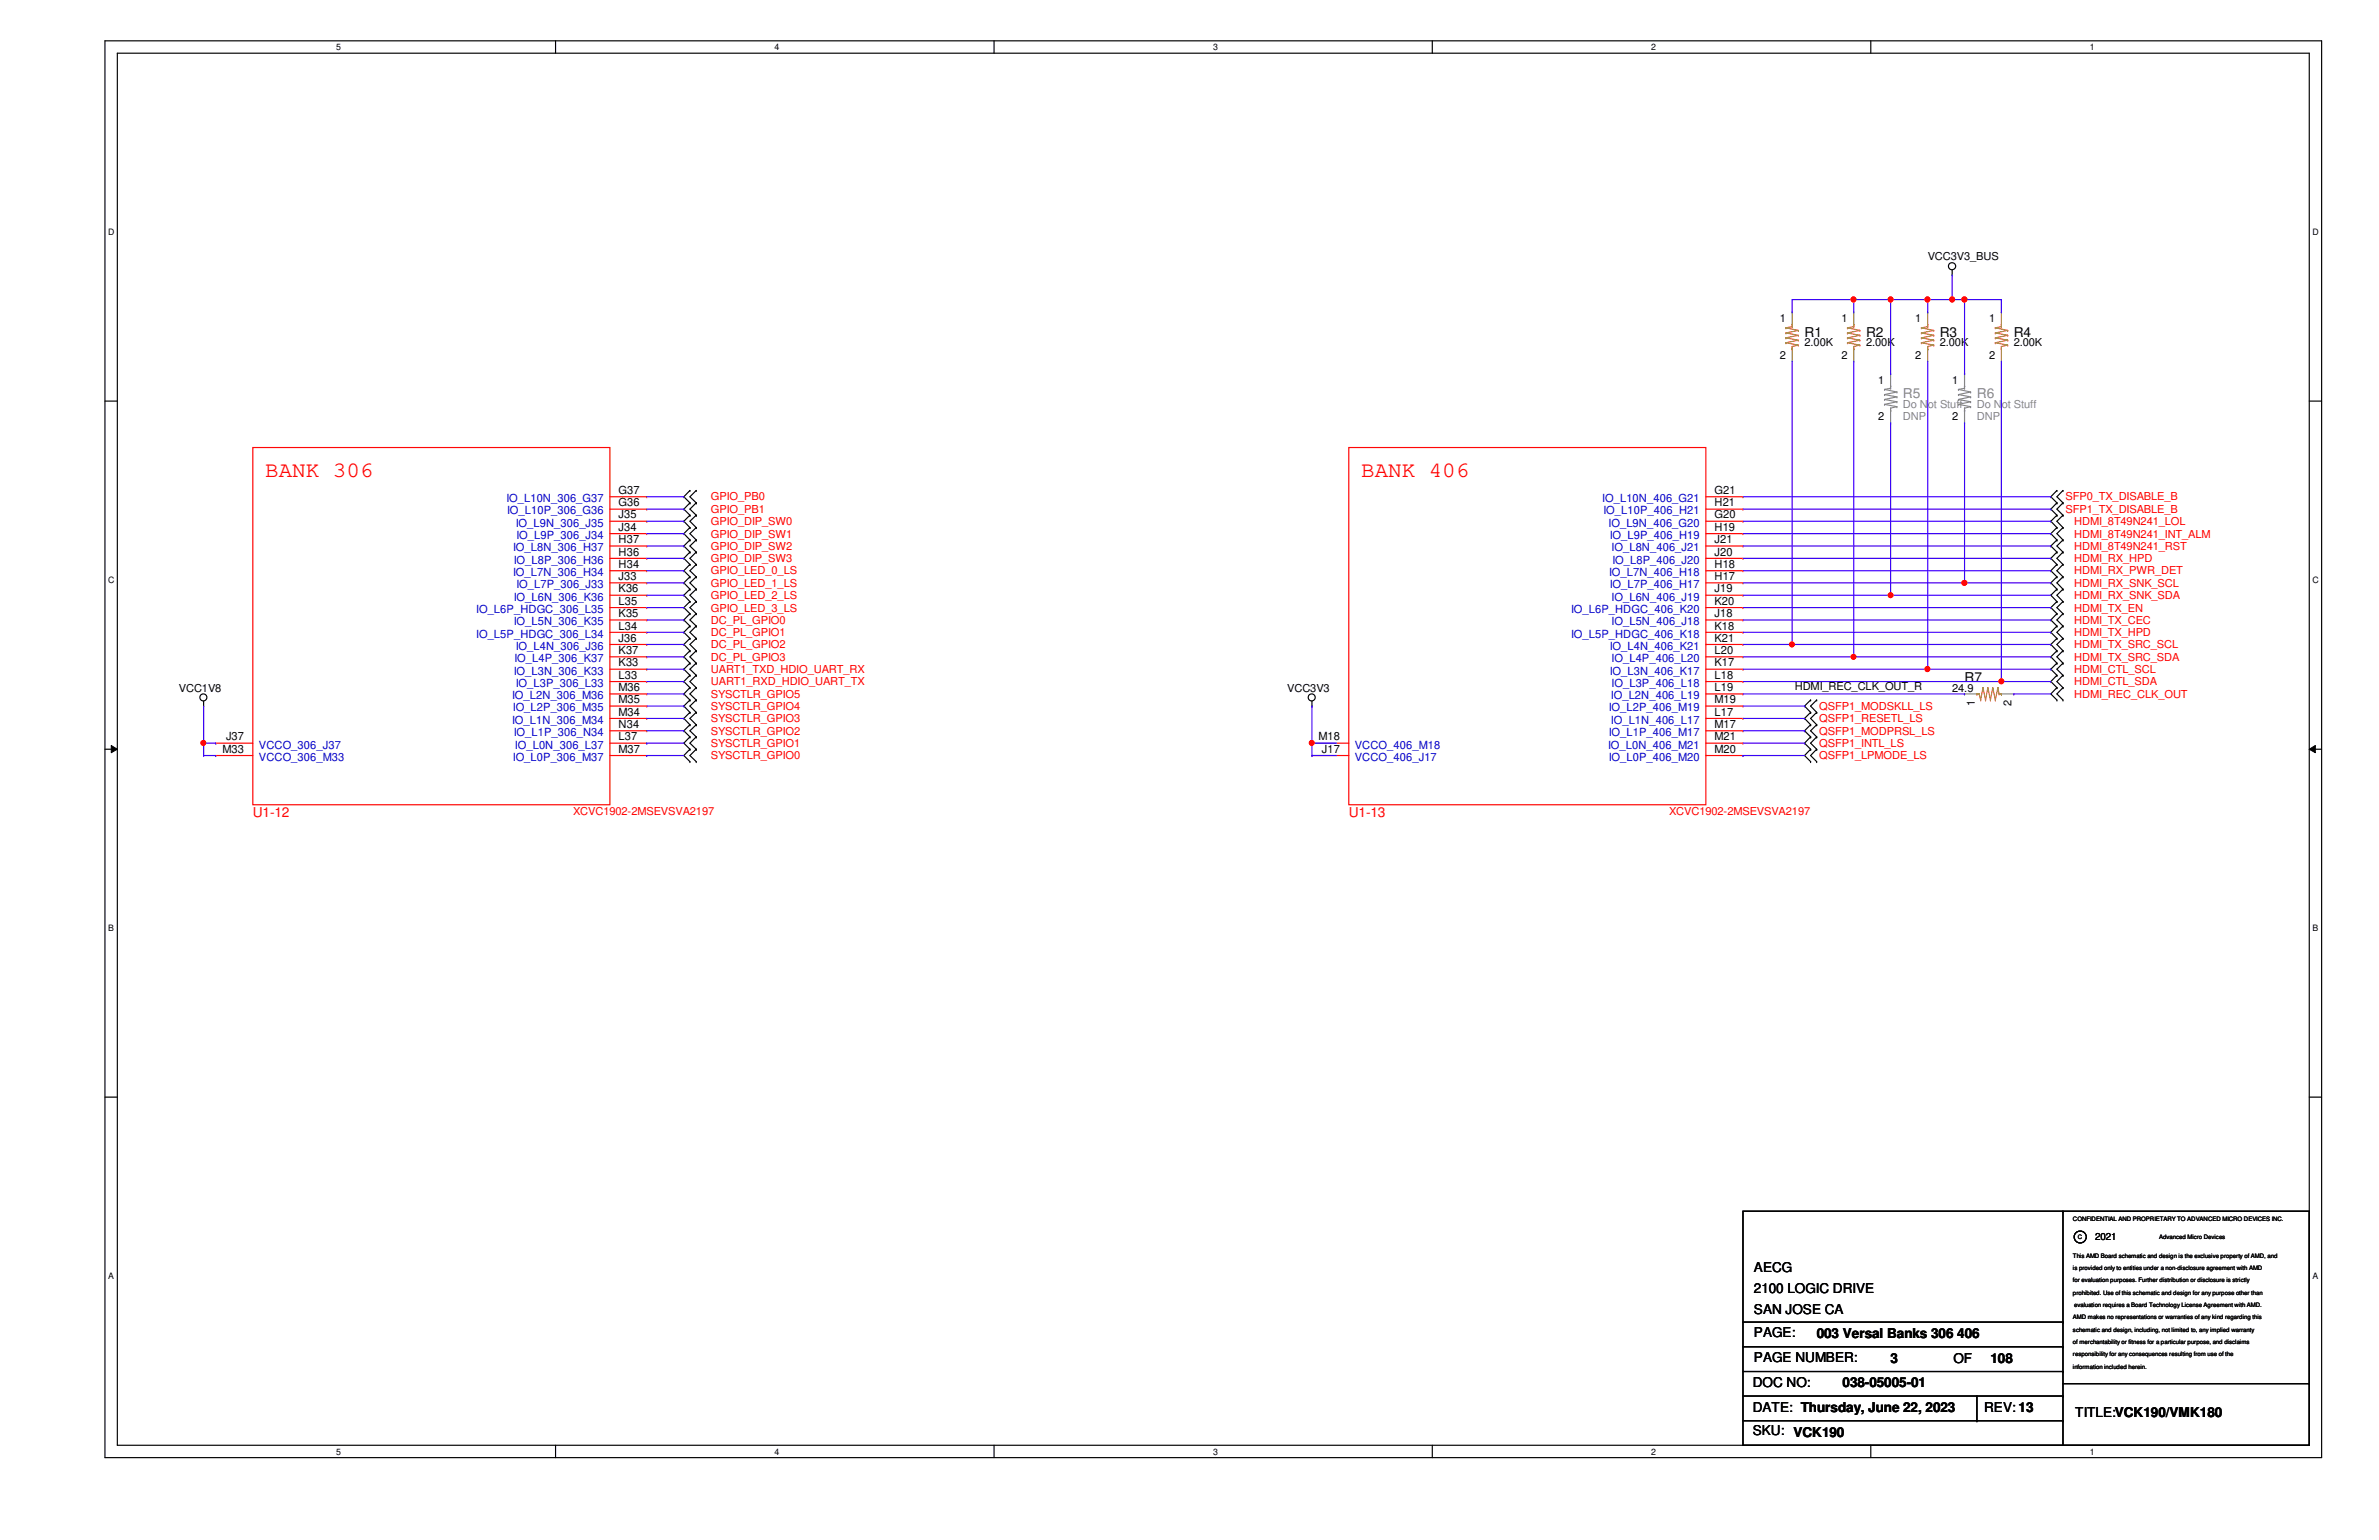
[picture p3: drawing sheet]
<svg xmlns="http://www.w3.org/2000/svg" width="432mm" height="279mm" viewBox="0 0 432 279" stroke-linecap="round" stroke-linejoin="round" font-family="sans-serif">
<defs><g id="words">
<g font-size="4" fill="#f00">
<text x="48.1" y="86.6">BANK 306</text>
<text x="247.1" y="86.6">BANK 406</text>
</g>
<g font-size="2.5">
<text x="327.5" y="61.1">R1</text>
<text x="338.7" y="61.1">R2</text>
<text x="352.1" y="61.1">R3</text>
<text x="365.5" y="61.1">R4</text>
<text x="356.6" y="123.7">R7</text>
<text x="318.3" y="230.7">AECG</text>
<text x="318.3" y="234.5">2100 LOGIC DRIVE</text>
<text x="318.3" y="238.3">SAN JOSE CA</text>
<text x="318.3" y="242.6">PAGE:</text>
<text x="329.7" y="242.8">003 Versal Banks 306 406</text>
<text x="318.1" y="251.7">DOC NO:</text>
<text x="318.3" y="247.1">PAGE NUMBER:</text>
<text x="334.4" y="251.7">038-05005-01</text>
<text x="343.2" y="247.3">3</text>
<text x="354.5" y="247.3">OF</text>
<text x="361.3" y="247.3">108</text>
<text x="318.1" y="256.2">DATE: Thursday, June 22, 2023</text>
<text x="360.1" y="256.2">REV: 13</text>
<text x="376.7" y="257.1">TITLE:VCK190/VMK180</text>
<text x="318.1" y="260.4">SKU: VCK190</text>
</g>
<g font-size="2.5" fill="#878787">
<text x="345.4" y="72.3">R5</text>
<text x="358.8" y="72.3">R6</text>
</g>
<g font-size="2.5" fill="#f00">
<text x="45.9" y="148.3">U1-12</text>
<text x="244.8" y="148.3">U1-13</text>
</g>
<g font-size="2">
<text x="349.9" y="47.2">VCC3V3_BUS</text>
<text x="323" y="58.4">1</text>
<text x="334.2" y="58.4">1</text>
<text x="347.6" y="58.4">1</text>
<text x="361.1" y="58.4">1</text>
<text x="323" y="65.1">2</text>
<text x="327.5" y="62.9">2.00K</text>
<text x="334.2" y="65.1">2</text>
<text x="338.7" y="62.9">2.00K</text>
<text x="347.6" y="65.1">2</text>
<text x="352.1" y="62.9">2.00K</text>
<text x="361.1" y="65.1">2</text>
<text x="365.5" y="62.9">2.00K</text>
<text x="340.9" y="69.6">1</text>
<text x="354.3" y="69.6">1</text>
<text x="340.9" y="76.3">2</text>
<text x="354.3" y="76.3">2</text>
<text x="112.3" y="89.6">G37</text>
<text x="311.2" y="89.6">G21</text>
<text x="112.3" y="91.9">G36</text>
<text x="112.3" y="94.1">J35</text>
<text x="311.2" y="91.9">H21</text>
<text x="311.2" y="94.1">G20</text>
<text x="112.3" y="96.3">J34</text>
<text x="112.3" y="98.6">H37</text>
<text x="112.3" y="100.8">H36</text>
<text x="311.2" y="96.3">H19</text>
<text x="311.2" y="98.6">J21</text>
<text x="311.2" y="100.8">J20</text>
<text x="112.3" y="103">H34</text>
<text x="112.3" y="105.2">J33</text>
<text x="112.3" y="107.5">K36</text>
<text x="311.2" y="103">H18</text>
<text x="311.2" y="105.2">H17</text>
<text x="311.2" y="107.5">J19</text>
<text x="112.3" y="109.7">L35</text>
<text x="112.3" y="112">K35</text>
<text x="311.2" y="109.7">K20</text>
<text x="311.2" y="112">J18</text>
<text x="112.3" y="114.2">L34</text>
<text x="112.3" y="116.4">J36</text>
<text x="112.3" y="118.7">K37</text>
<text x="311.2" y="114.2">K18</text>
<text x="311.2" y="116.4">K21</text>
<text x="311.2" y="118.7">L20</text>
<text x="32.5" y="125.5">VCC1V8</text>
<text x="112.3" y="120.9">K33</text>
<text x="112.3" y="123.1">L33</text>
<text x="112.3" y="125.4">M36</text>
<text x="233.6" y="125.5">VCC3V3</text>
<text x="311.2" y="120.9">K17</text>
<text x="311.2" y="123.1">L18</text>
<text x="311.2" y="125.4">L19</text>
<text x="325.8" y="125.2">HDMI_REC_CLK_OUT_R</text>
<text x="354.3" y="125.5">24.9</text>
<text x="112.3" y="127.6">M35</text>
<text x="112.3" y="129.8">M34</text>
<text x="311.2" y="127.6">M19</text>
<text x="311.2" y="129.8">L17</text>
<text x="358.4" y="128.1" transform="rotate(-90 358.4 128.1)">1</text>
<text x="365.1" y="128.1" transform="rotate(-90 365.1 128.1)">2</text>
<text x="40.4" y="136.6">M33</text>
<text x="41" y="134.3">J37</text>
<text x="112.3" y="132.1">N34</text>
<text x="112.3" y="134.3">L37</text>
<text x="112.3" y="136.6">M37</text>
<text x="239.3" y="134.3">M18</text>
<text x="239.9" y="136.6">J17</text>
<text x="311.2" y="132.1">M17</text>
<text x="311.2" y="134.3">M21</text>
<text x="311.2" y="136.6">M20</text>
</g>
<g font-size="2" fill="#878787">
<text x="345.4" y="74">Do Not Stuff</text>
<text x="345.4" y="76.3">DNP</text>
<text x="358.8" y="74">Do Not Stuff</text>
<text x="358.8" y="76.3">DNP</text>
</g>
<g font-size="2" fill="#00c">
<text x="91.9" y="91.1">IO_L10N_306_G37</text>
<text x="92" y="93.3">IO_L10P_306_G36</text>
<text x="93.6" y="95.5">IO_L9N_306_J35</text>
<text x="290.8" y="91.1">IO_L10N_406_G21</text>
<text x="291" y="93.3">IO_L10P_406_H21</text>
<text x="292" y="95.5">IO_L9N_406_G20</text>
<text x="93.1" y="100">IO_L8N_306_H37</text>
<text x="93.7" y="97.8">IO_L9P_306_J34</text>
<text x="292.2" y="97.8">IO_L9P_406_H19</text>
<text x="292.5" y="100">IO_L8N_406_J21</text>
<text x="93.1" y="104.5">IO_L7N_306_H34</text>
<text x="93.3" y="102.3">IO_L8P_306_H36</text>
<text x="93.7" y="106.7">IO_L7P_306_J33</text>
<text x="292.1" y="104.5">IO_L7N_406_H18</text>
<text x="292.2" y="106.7">IO_L7P_406_H17</text>
<text x="292.7" y="102.3">IO_L8P_406_J20</text>
<text x="86.4" y="111.2">IO_L6P_HDGC_306_L35</text>
<text x="93.3" y="109">IO_L6N_306_K36</text>
<text x="93.3" y="113.5">IO_L5N_306_K35</text>
<text x="285.2" y="111.2">IO_L6P_HDGC_406_K20</text>
<text x="292.5" y="109">IO_L6N_406_J19</text>
<text x="292.5" y="113.5">IO_L5N_406_J18</text>
<text x="86.4" y="115.7">IO_L5P_HDGC_306_L34</text>
<text x="93.6" y="117.9">IO_L4N_306_J36</text>
<text x="285.2" y="115.7">IO_L5P_HDGC_406_K18</text>
<text x="292.2" y="117.9">IO_L4N_406_K21</text>
<text x="93.3" y="122.4">IO_L3N_306_K33</text>
<text x="93.4" y="120.1">IO_L4P_306_K37</text>
<text x="93.6" y="124.6">IO_L3P_306_L33</text>
<text x="292.2" y="122.4">IO_L3N_406_K17</text>
<text x="292.5" y="120.1">IO_L4P_406_L20</text>
<text x="292.5" y="124.6">IO_L3P_406_L18</text>
<text x="93" y="126.9">IO_L2N_306_M36</text>
<text x="93" y="131.3">IO_L1N_306_M34</text>
<text x="93.1" y="129.1">IO_L2P_306_M35</text>
<text x="292" y="129.1">IO_L2P_406_M19</text>
<text x="292.4" y="126.9">IO_L2N_406_L19</text>
<text x="292.4" y="131.3">IO_L1N_406_L17</text>
<text x="47" y="135.8">VCCO_306_J37</text>
<text x="93.3" y="133.6">IO_L1P_306_N34</text>
<text x="93.5" y="135.8">IO_L0N_306_L37</text>
<text x="245.9" y="135.8">VCCO_406_M18</text>
<text x="291.9" y="135.8">IO_L0N_406_M21</text>
<text x="292" y="133.6">IO_L1P_406_M17</text>
<text x="47" y="138">VCCO_306_M33</text>
<text x="93.1" y="138">IO_L0P_306_M37</text>
<text x="245.9" y="138">VCCO_406_J17</text>
<text x="292" y="138">IO_L0P_406_M20</text>
</g>
<g font-size="2" fill="#f00">
<text x="129" y="95.3">GPIO_DIP_SW0</text>
<text x="129" y="90.8">GPIO_PB0</text>
<text x="129" y="93">GPIO_PB1</text>
<text x="374.9" y="90.8">SFP0_TX_DISABLE_B</text>
<text x="374.9" y="93">SFP1_TX_DISABLE_B</text>
<text x="376.5" y="95.3">HDMI_8T49N241_LOL</text>
<text x="129" y="97.5">GPIO_DIP_SW1</text>
<text x="129" y="99.8">GPIO_DIP_SW2</text>
<text x="129" y="102">GPIO_DIP_SW3</text>
<text x="376.5" y="97.5">HDMI_8T49N241_INT_ALM</text>
<text x="376.5" y="99.8">HDMI_8T49N241_RST</text>
<text x="376.5" y="102">HDMI_RX_HPD</text>
<text x="129" y="104.2">GPIO_LED_0_LS</text>
<text x="129" y="106.5">GPIO_LED_1_LS</text>
<text x="376.5" y="104.2">HDMI_RX_PWR_DET</text>
<text x="376.5" y="106.5">HDMI_RX_SNK_SCL</text>
<text x="129" y="108.7">GPIO_LED_2_LS</text>
<text x="129" y="111">GPIO_LED_3_LS</text>
<text x="129" y="113.2">DC_PL_GPIO0</text>
<text x="376.5" y="108.7">HDMI_RX_SNK_SDA</text>
<text x="376.5" y="111">HDMI_TX_EN</text>
<text x="376.5" y="113.2">HDMI_TX_CEC</text>
<text x="129" y="115.4">DC_PL_GPIO1</text>
<text x="129" y="117.6">DC_PL_GPIO2</text>
<text x="129" y="119.9">DC_PL_GPIO3</text>
<text x="376.5" y="115.4">HDMI_TX_HPD</text>
<text x="376.5" y="117.6">HDMI_TX_SRC_SCL</text>
<text x="376.5" y="119.9">HDMI_TX_SRC_SDA</text>
<text x="129" y="122.1">UART1_TXD_HDIO_UART_RX</text>
<text x="129" y="124.3">UART1_RXD_HDIO_UART_TX</text>
<text x="376.5" y="122.1">HDMI_CTL_SCL</text>
<text x="376.5" y="124.3">HDMI_CTL_SDA</text>
<text x="129" y="126.6">SYSCTLR_GPIO5</text>
<text x="129" y="128.8">SYSCTLR_GPIO4</text>
<text x="129" y="131.1">SYSCTLR_GPIO3</text>
<text x="330.2" y="128.8">QSFP1_MODSKLL_LS</text>
<text x="330.2" y="131.1">QSFP1_RESETL_LS</text>
<text x="376.5" y="126.6">HDMI_REC_CLK_OUT</text>
<text x="129" y="133.3">SYSCTLR_GPIO2</text>
<text x="129" y="135.5">SYSCTLR_GPIO1</text>
<text x="129" y="137.8">SYSCTLR_GPIO0</text>
<text x="330.2" y="133.3">QSFP1_MODPRSL_LS</text>
<text x="330.2" y="135.5">QSFP1_INTL_LS</text>
<text x="330.2" y="137.8">QSFP1_LPMODE_LS</text>
<text x="104" y="147.8">XCVC1902-2MSEVSVA2197</text>
<text x="302.9" y="147.8">XCVC1902-2MSEVSVA2197</text>
</g>
<text font-size="1.8" x="380.3" y="225">2021</text>
<g font-size="1.6">
<text x="61" y="9.1">5</text>
<text x="140.6" y="9.1">4</text>
<text x="220.2" y="9.1">3</text>
<text x="299.7" y="9.1">2</text>
<text x="379.3" y="9.1">1</text>
<text x="19.6" y="42.6">D</text>
<text x="419.7" y="42.6">D</text>
<text x="19.6" y="105.7">C</text>
<text x="419.7" y="105.7">C</text>
<text x="19.6" y="168.9">B</text>
<text x="419.7" y="168.9">B</text>
<text x="19.6" y="232">A</text>
<text x="419.7" y="232">A</text>
<text x="61" y="263.9">5</text>
<text x="140.6" y="263.9">4</text>
<text x="220.2" y="263.9">3</text>
<text x="299.7" y="263.9">2</text>
<text x="379.3" y="263.9">1</text>
</g>
<g font-size="1.1">
<text x="376.3" y="221.5">CONFIDENTIAL AND PROPRIETARY TO ADVANCED MICRO DEVICES INC.</text>
<text x="377.1" y="224.8">C</text>
<text x="391.9" y="224.8">Advanced Micro Devices</text>
<text x="376.3" y="232.7">for evaluation purposes. Further distribution or disclosure is strictly</text>
<text x="376.3" y="230.4">is provided only to entities under a non-disclosure agreement with AMD</text>
<text x="376.3" y="228.2">This AMD Board schematic and design is the exclusive property of AMD, and</text>
<text x="376.3" y="234.9">prohibited. Use of this schematic and design for any purpose other than</text>
<text x="376.3" y="239.4">AMD makes no representations or warranties of any kind regarding this</text>
<text x="376.5" y="237.2">evaluation requires a Board Technology License Agreement with AMD.</text>
<text x="376.3" y="241.6">schematic and design, including, not limited to, any implied warranty</text>
<text x="376.3" y="243.8">of merchantability or fitness for a particular purpose, and disclaims</text>
<text x="376.3" y="246.1">responsibility for any consequences resulting from use of the</text>
<text x="376.3" y="248.3">information included herein.</text>
</g>
</g></defs>
<path d="M19.1 7.4h402.3v257.1h-402.3zM21.3 9.7h397.8v252.5h-397.8z" fill="none" stroke="#000" stroke-width=".21"/>
<g fill="#fff">
<path d="M61 7.7h.9v1.7h-.9z"/>
<path d="M61 262.5h.9v1.7h-.9z"/>
</g>
<path d="M100.8 7.4v2.3M100.8 262.2v2.3" fill="none" stroke="#000" stroke-width=".21"/>
<g fill="#fff">
<path d="M140.6 7.7h.9v1.7h-.9z"/>
<path d="M140.6 262.5h.9v1.7h-.9z"/>
</g>
<path d="M180.4 7.4v2.3M180.4 262.2v2.3" fill="none" stroke="#000" stroke-width=".21"/>
<g fill="#fff">
<path d="M220.2 7.7h.9v1.7h-.9z"/>
<path d="M220.2 262.5h.9v1.7h-.9z"/>
</g>
<path d="M260 7.4v2.3M260 262.2v2.3" fill="none" stroke="#000" stroke-width=".21"/>
<g fill="#fff">
<path d="M299.7 7.7h.9v1.7h-.9z"/>
<path d="M299.7 262.5h.9v1.7h-.9z"/>
</g>
<path d="M339.6 7.4v2.3M339.6 262.2v2.3" fill="none" stroke="#000" stroke-width=".21"/>
<g fill="#fff">
<path d="M379.3 7.7h.9v1.7h-.9z"/>
<path d="M379.3 262.5h.9v1.7h-.9z"/>
<path d="M19.6 41.2h1.2v1.8h-1.2z"/>
<path d="M419.7 41.2h1.2v1.8h-1.2z"/>
<path d="M19.6 104.3h1.2v1.8h-1.2z"/>
<path d="M419.7 104.3h1.2v1.8h-1.2z"/>
</g>
<path d="M19.1 72.8h2.2M419.1 72.8h2.3" fill="none" stroke="#000" stroke-width=".21"/>
<g fill="#fff">
<path d="M19.6 167.5h1.1v1.7h-1.1z"/>
<path d="M419.7 167.5h1.1v1.7h-1.1z"/>
</g>
<path d="M19.1 135.9h2.2M419.1 135.9h2.3" fill="none" stroke="#000" stroke-width=".21"/>
<path d="M20.2 135.3l1.1 .6-1.1 .7zM419.1 135.9l1.1-.6v1.3z" fill="#000"/>
<path d="M20.2 135.3l1.1 .6-1.1 .7zM419.1 135.9l1.1-.6v1.3z" fill="none" stroke="#000" stroke-width=".18"/>
<g fill="#fff">
<path d="M19.6 230.6h1.1v1.8h-1.1z"/>
<path d="M419.7 230.6h1.1v1.8h-1.1z"/>
</g>
<g fill="none" stroke="#000" stroke-width=".21">
<path d="M354.3 49.9h.1M354.3 49v.9M125.2 93.5h.1M125.2 95.7h.1M125.2 98h.1M125.2 89h.1M125.2 91.2h.1M125.2 93.5l-1.1 1.1 1.1 1.1M125.2 95.7l-1.1 1.1 1.1 1.2M125.2 98l-1.1 1.1 1.1 1.1M125.2 89l-1.1 1.1 1.1 1.1M125.2 91.2l-1.1 1.2 1.1 1.1"/>
<path d="M126.4 95.7h.1M126.4 93.5h.1M126.4 98h.1M126.4 91.2h.1M126.4 89h.1M126.4 93.5l-1.2 1.1 1.2 1.1M126.4 95.7l-1.2 1.1 1.2 1.2M126.4 98l-1.2 1.1 1.2 1.1M126.4 89l-1.2 1.1 1.2 1.1M126.4 91.2l-1.2 1.2 1.2 1.1M373.3 93.5h.1M373.3 95.7h.1"/>
<path d="M373.3 98h.1M373.3 89h.1M373.3 91.2h.1M373.3 93.5l-1.1 1.1 1.1 1.1M373.3 95.7l-1.1 1.1 1.1 1.2M373.3 98l-1.1 1.1 1.1 1.1M373.3 89l-1.1 1.1 1.1 1.1M373.3 91.2l-1.1 1.2 1.1 1.1M374.4 95.7h.1M374.4 93.5h.1M374.4 98h.1M374.4 91.2h.1"/>
<path d="M374.4 89h.1M374.4 93.5l-1.1 1.1 1.1 1.1M374.4 95.7l-1.1 1.1 1.1 1.2M374.4 98l-1.1 1.1 1.1 1.1M374.4 89l-1.1 1.1 1.1 1.1M374.4 91.2l-1.1 1.2 1.1 1.1M125.2 100.2h.1M125.2 102.4h.1M125.2 106.9h.1M125.2 109.1h.1M125.2 111.3h.1M125.2 104.6h.1"/>
<path d="M125.2 113.6h.1M125.2 115.8h.1M125.2 118.1h.1M125.2 100.2l-1.1 1.1 1.1 1.1M125.2 106.9l-1.1 1.1 1.1 1.1M125.2 109.1l-1.1 1.1 1.1 1.1M125.2 102.4l-1.1 1.1 1.1 1.1M125.2 104.6l-1.1 1.1 1.1 1.2M125.2 111.3l-1.1 1.2 1.1 1.1M125.2 113.6l-1.1 1.1 1.1 1.1M125.2 115.8l-1.1 1.1 1.1 1.2M125.2 118.1l-1.1 1.1 1.1 1.1"/>
<path d="M126.4 100.2h.1M126.4 102.4h.1M126.4 109.1h.1M126.4 106.9h.1M126.4 111.3h.1M126.4 104.6h.1M126.4 113.6h.1M126.4 115.8h.1M126.4 118.1h.1M126.4 100.2l-1.2 1.1 1.2 1.1M126.4 106.9l-1.2 1.1 1.2 1.1M126.4 109.1l-1.2 1.1 1.2 1.1"/>
<path d="M126.4 102.4l-1.2 1.1 1.2 1.1M126.4 104.6l-1.2 1.1 1.2 1.2M126.4 111.3l-1.2 1.2 1.2 1.1M126.4 113.6l-1.2 1.1 1.2 1.1M126.4 115.8l-1.2 1.1 1.2 1.2M126.4 118.1l-1.2 1.1 1.2 1.1M373.3 100.2h.1M373.3 102.4h.1M373.3 104.6h.1M373.3 106.9h.1M373.3 109.1h.1M373.3 111.3h.1"/>
<path d="M373.3 113.6h.1M373.3 115.8h.1M373.3 118.1h.1M373.3 100.2l-1.1 1.1 1.1 1.1M373.3 102.4l-1.1 1.1 1.1 1.1M373.3 104.6l-1.1 1.1 1.1 1.2M373.3 106.9l-1.1 1.1 1.1 1.1M373.3 109.1l-1.1 1.1 1.1 1.1M373.3 111.3l-1.1 1.2 1.1 1.1M373.3 113.6l-1.1 1.1 1.1 1.1M373.3 115.8l-1.1 1.1 1.1 1.2M373.3 118.1l-1.1 1.1 1.1 1.1"/>
<path d="M374.4 100.2h.1M374.4 102.4h.1M374.4 104.6h.1M374.4 106.9h.1M374.4 109.1h.1M374.4 111.3h.1M374.4 113.6h.1M374.4 115.8h.1M374.4 118.1h.1M374.4 100.2l-1.1 1.1 1.1 1.1M374.4 102.4l-1.1 1.1 1.1 1.1M374.4 104.6l-1.1 1.1 1.1 1.2"/>
<path d="M374.4 106.9l-1.1 1.1 1.1 1.1M374.4 109.1l-1.1 1.1 1.1 1.1M374.4 111.3l-1.1 1.2 1.1 1.1M374.4 113.6l-1.1 1.1 1.1 1.1M374.4 115.8l-1.1 1.1 1.1 1.2M374.4 118.1l-1.1 1.1 1.1 1.1M37 128.1h.1M37 127.2v.9M125.2 120.3h.1M125.2 122.5h.1M125.2 124.8h.1M125.2 127h.1"/>
<path d="M125.2 129.2h.1M125.2 131.5h.1M125.2 133.7h.1M125.2 135.9h.1M125.2 138.2h.1M125.2 120.3l-1.1 1.1 1.1 1.1M125.2 122.5l-1.1 1.2 1.1 1.1M125.2 124.8l-1.1 1.1 1.1 1.1M125.2 127l-1.1 1.1 1.1 1.1M125.2 129.2l-1.1 1.1 1.1 1.2M125.2 131.5l-1.1 1.1 1.1 1.1M125.2 133.7l-1.1 1.1 1.1 1.1"/>
<path d="M125.2 135.9l-1.1 1.2 1.1 1.1M126.4 120.3h.1M126.4 122.5h.1M126.4 124.8h.1M126.4 127h.1M126.4 129.2h.1M126.4 131.5h.1M126.4 133.7h.1M126.4 135.9h.1M126.4 138.2h.1M126.4 120.3l-1.2 1.1 1.2 1.1M126.4 122.5l-1.2 1.2 1.2 1.1"/>
<path d="M126.4 124.8l-1.2 1.1 1.2 1.1M126.4 127l-1.2 1.1 1.2 1.1M126.4 129.2l-1.2 1.1 1.2 1.2M126.4 131.5l-1.2 1.1 1.2 1.1M126.4 133.7l-1.2 1.1 1.2 1.1M126.4 135.9l-1.2 1.2 1.2 1.1M238.1 128.1h.1M238.1 127.2v.9M328.6 127h.1M328.6 129.2h.1M328.6 131.5h.1M328.6 133.7h.1"/>
<path d="M328.6 135.9h.1M328.6 138.2h.1M328.6 127l-1.1 1.1 1.1 1.1M328.6 129.2l-1.1 1.1 1.1 1.2M328.6 131.5l-1.1 1.1 1.1 1.1M328.6 133.7l-1.1 1.1 1.1 1.1M328.6 135.9l-1.1 1.2 1.1 1.1M329.7 129.2h.1M329.7 127h.1M329.7 131.5h.1M329.7 133.7h.1M329.7 135.9h.1"/>
<path d="M329.7 138.2h.1M329.7 127l-1.1 1.1 1.1 1.1M329.7 129.2l-1.1 1.1 1.1 1.2M329.7 131.5l-1.1 1.1 1.1 1.1M329.7 133.7l-1.1 1.1 1.1 1.1M329.7 135.9l-1.1 1.2 1.1 1.1M373.3 120.3h.1M373.3 122.5h.1M373.3 124.8h.1M373.3 127h.1M373.3 120.3l-1.1 1.1 1.1 1.1M373.3 122.5l-1.1 1.2 1.1 1.1"/>
<path d="M373.3 124.8l-1.1 1.1 1.1 1.1M374.4 120.3h.1M374.4 122.5h.1M374.4 124.8h.1M374.4 127h.1M374.4 120.3l-1.1 1.1 1.1 1.1M374.4 122.5l-1.1 1.2 1.1 1.1M374.4 124.8l-1.1 1.1 1.1 1.1M19.1 199.1h2.2M419.1 199.1h2.3M316.4 219.8h102.7v42.4h-102.7zM374.4 219.8h.1"/>
<path d="M374.4 219.8v42.4M316.4 239.9h58M374.4 239.9h.1M316.4 244.3h58M316.4 248.8h58M316.4 253.3h58M316.4 257.8h58M358.8 257.8h.1M358.8 253.3v4.5M374.4 244.3h.1M374.4 248.8h.1M374.4 253.3h.1"/>
<path d="M374.4 257.8h.1M374.4 251h44.7M419.1 251h.1"/>
<circle cx="354.3" cy="48.3" r=".66"/>
<circle cx="36.9" cy="126.5" r=".64"/>
<circle cx="238.1" cy="126.5" r=".64"/>
<circle cx="377.6" cy="224.4" r="1.09"/>
</g>
<g fill="none" stroke="#cc8006" stroke-width=".21">
<path d="M324.1 59.5h.1M324.1 59.5l2.3 .4M325.3 58.8h.1M325.3 59.3h.1M325.3 58.8v.5M325.3 59.3l-1.2 .2M326.4 59.9h.1M326.4 59.9l-2.3 .5M335.3 59.5h.1M335.3 59.5l2.3 .4M336.5 58.8h.1M336.5 59.3h.1"/>
<path d="M336.5 58.8v.5M336.5 59.3l-1.2 .2M337.6 59.9h.1M337.6 59.9l-2.3 .5M348.7 59.5h.1M348.7 59.5l2.3 .4M349.9 58.8h.1M349.9 59.3h.1M349.9 58.8v.5M349.9 59.3l-1.2 .2M351 59.9h.1M351 59.9l-2.3 .5"/>
<path d="M362.2 59.5h.1M362.2 59.5l2.2 .4M363.3 58.8h.1M363.3 59.3h.1M363.3 58.8v.5M363.3 59.3l-1.1 .2M364.4 59.9h.1M364.4 59.9l-2.2 .5M324.1 62.2h.1M324.1 61.3h.1M324.1 60.4h.1M324.1 62.2l2.3 .4"/>
<path d="M324.1 61.3l2.3 .4M324.1 60.4l2.3 .4M325.3 63.3h.1M325.3 62.9h.1M325.3 62.9v.4M326.4 62.6h.1M326.4 61.7h.1M326.4 60.8h.1M326.4 62.6l-1.1 .3M326.4 61.7l-2.3 .5M326.4 60.8l-2.3 .5M335.3 62.2h.1"/>
<path d="M335.3 61.3h.1M335.3 60.4h.1M335.3 62.2l2.3 .4M335.3 61.3l2.3 .4M335.3 60.4l2.3 .4M336.5 63.3h.1M336.5 62.9h.1M336.5 62.9v.4M337.6 62.6h.1M337.6 61.7h.1M337.6 60.8h.1M337.6 62.6l-1.1 .3"/>
<path d="M337.6 61.7l-2.3 .5M337.6 60.8l-2.3 .5M348.7 62.2h.1M348.7 61.3h.1M348.7 60.4h.1M348.7 62.2l2.3 .4M348.7 61.3l2.3 .4M348.7 60.4l2.3 .4M349.9 63.3h.1M349.9 62.9h.1M349.9 62.9v.4M351 62.6h.1"/>
<path d="M351 61.7h.1M351 60.8h.1M351 62.6l-1.1 .3M351 61.7l-2.3 .5M351 60.8l-2.3 .5M362.2 62.2h.1M362.2 61.3h.1M362.2 60.4h.1M362.2 62.2l2.2 .4M362.2 61.3l2.2 .4M362.2 60.4l2.2 .4M363.3 63.3h.1"/>
<path d="M363.3 62.9h.1M363.3 62.9v.4M364.4 62.6h.1M364.4 61.7h.1M364.4 60.8h.1M364.4 62.6l-1.1 .3M364.4 61.7l-2.2 .5M364.4 60.8l-2.2 .5M358.8 125.9h.1M358.8 125.9h.4M359.2 125.9h.1M359.2 125.9l.3 1.1"/>
<path d="M359.5 127h.1M359.9 124.8h.1M359.9 124.8l-.4 2.2M359.9 124.8l.5 2.2M360.4 127h.1M360.8 124.8h.1M360.8 124.8l.5 2.2M360.8 124.8l-.4 2.2M361.3 127h.1M361.7 124.8h.1M361.7 124.8l.5 2.2M361.7 124.8l-.4 2.2"/>
<path d="M362.2 127h.1M362.6 124.8h.1M362.6 124.8l.2 1.1M362.6 124.8l-.4 2.2M362.8 125.9h.1M362.8 125.9h.5M363.3 125.9h.1"/>
</g>
<g fill="none" stroke="#a84" stroke-width=".21">
<path d="M325.3 56.6h.1M325.3 56.6v2.2M336.5 56.6h.1M336.5 56.6v2.2M349.9 56.6h.1M349.9 56.6v2.2M363.3 56.6h.1M363.3 56.6v2.2M325.3 65.5h.1M325.3 63.3v2.2M336.5 65.5h.1M336.5 63.3v2.2"/>
<path d="M349.9 65.5h.1M349.9 63.3v2.2M363.3 65.5h.1M363.3 63.3v2.2M356.6 125.9h.1M356.6 125.9h2.2M363.3 125.9h2.2M365.5 125.9h.1"/>
</g>
<g fill="none" stroke="#f00" stroke-width=".21">
<path d="M45.9 81.2h64.8v64.8h-64.8zM110.7 90.1h6.7M110.7 92.4h6.7M110.7 94.6h6.7M110.7 96.8h6.7M110.7 99.1h6.7M117.4 90.1h.1M117.4 92.4h.1M117.4 94.6h.1M117.4 96.8h.1M117.4 99.1h.1M244.8 81.2h64.8v64.8h-64.8z"/>
<path d="M309.6 90.1h6.8M309.6 92.4h6.8M309.6 94.6h6.8M309.6 96.8h6.8M309.6 99.1h6.8M316.4 90.1h.1M316.4 92.4h.1M316.4 94.6h.1M316.4 96.8h.1M316.4 99.1h.1M110.7 101.3h6.7M110.7 103.5h6.7"/>
<path d="M110.7 105.7h6.7M110.7 108h6.7M110.7 110.2h6.7M110.7 112.5h6.7M110.7 114.7h6.7M110.7 116.9h6.7M110.7 119.2h6.7M117.4 101.3h.1M117.4 103.5h.1M117.4 105.7h.1M117.4 108h.1M117.4 110.2h.1"/>
<path d="M117.4 112.5h.1M117.4 114.7h.1M117.4 116.9h.1M117.4 119.2h.1M309.6 101.3h6.8M309.6 103.5h6.8M309.6 105.7h6.8M309.6 108h6.8M309.6 110.2h6.8M309.6 112.5h6.8M309.6 114.7h6.8M309.6 116.9h6.8"/>
<path d="M309.6 119.2h6.8M316.4 101.3h.1M316.4 103.5h.1M316.4 105.7h.1M316.4 108h.1M316.4 110.2h.1M316.4 112.5h.1M316.4 114.7h.1M316.4 116.9h.1M316.4 119.2h.1M39.2 134.8h.1M39.2 137.1h.1"/>
<path d="M39.2 134.8h6.7M39.2 137.1h6.7M110.7 134.8h6.7M110.7 137.1h6.7M110.7 121.4h6.7M110.7 123.7h6.7M110.7 125.9h6.7M110.7 128.1h6.7M110.7 130.3h6.7M110.7 132.6h6.7M117.4 121.4h.1M117.4 123.7h.1"/>
<path d="M117.4 125.9h.1M117.4 128.1h.1M117.4 130.3h.1M117.4 132.6h.1M117.4 134.8h.1M117.4 137.1h.1M238.1 134.8h.1M238.1 137.1h.1M238.1 134.8h6.7M238.1 137.1h6.7M309.6 134.8h6.8M309.6 137.1h6.8"/>
<path d="M309.6 121.4h6.8M309.6 123.7h6.8M309.6 125.9h6.8M309.6 128.1h6.8M309.6 130.3h6.8M309.6 132.6h6.8M316.4 121.4h.1M316.4 123.7h.1M316.4 125.9h.1M316.4 128.1h.1M316.4 130.3h.1M316.4 132.6h.1"/>
<path d="M316.4 134.8h.1M316.4 137.1h.1"/>
</g>
<g fill="none" stroke="#878787" stroke-width=".21">
<path d="M342.1 73.4h.1M342.1 72.5h.1M342.1 71.6h.1M342.1 70.7h.1M342.1 70.7l2.2 .4M342.1 73.4l2.2 .4M342.1 72.5l2.2 .4M342.1 71.6l2.2 .4M343.2 70h.1M343.2 74.5h.1M343.2 74h.1M343.2 70.4h.1"/>
<path d="M343.2 67.8h.1M343.2 76.7h.1M343.2 67.8v2.6M343.2 74v2.7M343.2 70.4l-1.1 .3M344.3 71.1h.1M344.3 73.8h.1M344.3 72.9h.1M344.3 72h.1M344.3 73.8l-1.1 .2M344.3 72.9l-2.2 .5M344.3 72l-2.2 .5"/>
<path d="M344.3 71.1l-2.2 .5M355.5 73.4h.1M355.5 72.5h.1M355.5 71.6h.1M355.5 70.7h.1M355.5 70.7l2.2 .4M355.5 73.4l2.2 .4M355.5 72.5l2.2 .4M355.5 71.6l2.2 .4M356.6 70h.1M356.6 74.5h.1M356.6 74h.1"/>
<path d="M356.6 70.4h.1M356.6 67.8h.1M356.6 76.7h.1M356.6 67.8v2.6M356.6 74v2.7M356.6 70.4l-1.1 .3M357.7 71.1h.1M357.7 73.8h.1M357.7 72.9h.1M357.7 72h.1M357.7 73.8l-1.1 .2M357.7 72.9l-2.2 .5"/>
<path d="M357.7 72l-2.2 .5M357.7 71.1l-2.2 .5"/>
</g>
<path d="M37 134.8h.1M37 128.1v6.7" fill="none" stroke="#4200ff" stroke-width=".21"/>
<circle cx="36.9" cy="134.8" r=".43" fill="#f00"/>
<circle cx="36.9" cy="134.8" r=".43" fill="none" stroke="#f00" stroke-width=".21"/>
<path d="M37 137.1h.1M37 137.1h2.2M39.2 134.8h.1M39.2 137.1h.1M39.2 134.8h-2.2v2.3M238.1 128.1h.1M238.1 134.8h.1M238.1 128.1v9" fill="none" stroke="#4200ff" stroke-width=".21"/>
<circle cx="238.1" cy="134.8" r=".43" fill="#f00"/>
<circle cx="238.1" cy="134.8" r=".43" fill="none" stroke="#f00" stroke-width=".21"/>
<g fill="none" stroke="#4200ff" stroke-width=".21">
<path d="M325.3 54.4h11.2M336.5 54.4h.1M354.3 54.4h.1M354.3 49.9v4.5M356.6 76.7v29M316.4 94.6h55.8M316.4 96.8h55.8M316.4 99.1h55.8M372.2 94.6h.1M372.2 96.8h.1M372.2 99.1h.1M356.6 105.7h.1"/>
<path d="M238.1 134.8h.1M238.1 137.1h.1M238.1 134.8h4.5M238.1 137.1h4.5"/>
</g>
<circle cx="336.4" cy="54.3" r=".44" fill="#f00"/>
<circle cx="336.4" cy="54.3" r=".44" fill="none" stroke="#f00" stroke-width=".21"/>
<path d="M325.3 56.6h.1M325.3 54.4v2.2M336.5 56.6h.1M343.2 54.4h.1M343.2 54.4h-6.7v2.2M349.9 56.6h.1M354.3 54.4h.1M354.3 54.4h-4.4v2.2" fill="none" stroke="#4200ff" stroke-width=".21"/>
<circle cx="354.3" cy="54.3" r=".44" fill="#f00"/>
<circle cx="354.3" cy="54.3" r=".44" fill="none" stroke="#f00" stroke-width=".21"/>
<path d="M349.9 54.4h.1M349.9 54.4h-6.7v13.4M343.2 67.8h.1" fill="none" stroke="#4200ff" stroke-width=".21"/>
<circle cx="343.1" cy="54.3" r=".44" fill="#f00"/>
<circle cx="343.1" cy="54.3" r=".44" fill="none" stroke="#f00" stroke-width=".21"/>
<circle cx="349.8" cy="54.3" r=".44" fill="#f00"/>
<circle cx="349.8" cy="54.3" r=".44" fill="none" stroke="#f00" stroke-width=".21"/>
<path d="M354.3 54.4h2.3M356.6 54.4h.1M356.6 54.4v13.4M363.3 56.6h.1M363.3 54.4v2.2M356.6 67.8h.1" fill="none" stroke="#4200ff" stroke-width=".21"/>
<circle cx="356.5" cy="54.3" r=".45" fill="#f00"/>
<circle cx="356.5" cy="54.3" r=".45" fill="none" stroke="#f00" stroke-width=".21"/>
<path d="M356.6 54.4h6.7M363.3 54.4h.1M343.2 76.7v31.3M316.4 105.7h40.2M343.2 108h.1M356.6 105.7h.1" fill="none" stroke="#4200ff" stroke-width=".21"/>
<circle cx="356.6" cy="105.7" r=".44" fill="#f00"/>
<circle cx="356.6" cy="105.7" r=".44" fill="none" stroke="#f00" stroke-width=".21"/>
<path d="M316.4 108h26.8M343.2 108h.1" fill="none" stroke="#4200ff" stroke-width=".21"/>
<circle cx="343.2" cy="108" r=".43" fill="#f00"/>
<circle cx="343.2" cy="108" r=".43" fill="none" stroke="#f00" stroke-width=".21"/>
<g fill="none" stroke="#4200ff" stroke-width=".21">
<path d="M363.3 65.5v58.2M316.4 101.3h55.8M316.4 103.5h55.8M316.4 110.2h55.8M316.4 112.5h55.8M316.4 114.7h55.8M316.4 116.9h8.9M316.4 119.2h20.1M325.3 116.9h.1M336.5 119.2h.1M343.2 108h.1M343.2 108h29"/>
<path d="M356.6 105.7h15.6M372.2 105.7h.1M372.2 101.3h.1M372.2 103.5h.1M372.2 110.2h.1M372.2 112.5h.1M372.2 114.7h.1M316.4 121.4h33.5M316.4 123.7h46.9M349.9 121.4h.1M363.3 123.7h.1"/>
</g>
<circle cx="363.3" cy="123.6" r=".43" fill="#f00"/>
<circle cx="363.3" cy="123.6" r=".43" fill="none" stroke="#f00" stroke-width=".21"/>
<path d="M349.9 65.5v55.9M349.9 121.4h.1M363.3 123.7h8.9M372.2 123.7h.1" fill="none" stroke="#4200ff" stroke-width=".21"/>
<circle cx="349.8" cy="121.4" r=".44" fill="#f00"/>
<circle cx="349.8" cy="121.4" r=".44" fill="none" stroke="#f00" stroke-width=".21"/>
<path d="M336.5 65.5v53.7M336.5 119.2h.1M349.9 121.4h22.3M372.2 121.4h.1" fill="none" stroke="#4200ff" stroke-width=".21"/>
<circle cx="336.4" cy="119.2" r=".43" fill="#f00"/>
<circle cx="336.4" cy="119.2" r=".43" fill="none" stroke="#f00" stroke-width=".21"/>
<path d="M325.3 65.5v51.4M325.3 116.9h.1M336.5 119.2h35.7M372.2 119.2h.1" fill="none" stroke="#4200ff" stroke-width=".21"/>
<circle cx="325.2" cy="116.9" r=".43" fill="#f00"/>
<circle cx="325.2" cy="116.9" r=".43" fill="none" stroke="#f00" stroke-width=".21"/>
<g fill="none" stroke="#4200ff" stroke-width=".21">
<path d="M117.4 94.6h6.7M117.4 96.8h6.7M117.4 99.1h6.7M117.4 90.1h6.7M117.4 92.4h6.7M124.1 94.6h.1M124.1 96.8h.1M124.1 99.1h.1M124.1 90.1h.1M124.1 92.4h.1M316.4 90.1h55.8M316.4 92.4h55.8"/>
<path d="M372.2 90.1h.1M372.2 92.4h.1M117.4 116.9h6.7M117.4 101.3h6.7M117.4 108h6.7M117.4 110.2h6.7M117.4 103.5h6.7M117.4 105.7h6.7M117.4 112.5h6.7M117.4 114.7h6.7M117.4 119.2h6.7M124.1 101.3h.1"/>
<path d="M124.1 108h.1M124.1 110.2h.1M124.1 103.5h.1M124.1 105.7h.1M124.1 112.5h.1M124.1 114.7h.1M124.1 116.9h.1M124.1 119.2h.1M325.3 116.9h46.9M372.2 116.9h.1M117.4 134.8h.1M117.4 137.1h.1"/>
<path d="M117.4 125.9h6.7M117.4 121.4h6.7M117.4 123.7h6.7M117.4 128.1h6.7M117.4 130.3h6.7M117.4 132.6h6.7M117.4 134.8h6.7M117.4 137.1h6.7M124.1 121.4h.1M124.1 123.7h.1M124.1 125.9h.1M124.1 128.1h.1"/>
<path d="M124.1 130.3h.1M124.1 132.6h.1M316.4 137.1h.1M316.4 125.9h40.2M316.4 128.1h11.1M316.4 130.3h11.1M316.4 132.6h11.1M316.4 134.8h11.1M316.4 137.1h11.1M327.5 128.1h.1M327.5 130.3h.1M327.5 132.6h.1"/>
<path d="M327.5 134.8h.1M356.6 125.9h.1M365.5 125.9h.1M365.5 125.9h6.7"/>
</g>
<circle cx="36.9" cy="134.8" r=".43" fill="#f00"/>
<circle cx="36.9" cy="134.8" r=".43" fill="none" stroke="#f00" stroke-width=".21"/>
<circle cx="238.1" cy="134.8" r=".43" fill="#f00"/>
<circle cx="238.1" cy="134.8" r=".43" fill="none" stroke="#f00" stroke-width=".21"/>
<circle cx="336.4" cy="54.3" r=".44" fill="#f00"/>
<circle cx="336.4" cy="54.3" r=".44" fill="none" stroke="#f00" stroke-width=".21"/>
<circle cx="354.3" cy="54.3" r=".44" fill="#f00"/>
<circle cx="354.3" cy="54.3" r=".44" fill="none" stroke="#f00" stroke-width=".21"/>
<circle cx="343.1" cy="54.3" r=".44" fill="#f00"/>
<circle cx="343.1" cy="54.3" r=".44" fill="none" stroke="#f00" stroke-width=".21"/>
<circle cx="349.8" cy="54.3" r=".44" fill="#f00"/>
<circle cx="349.8" cy="54.3" r=".44" fill="none" stroke="#f00" stroke-width=".21"/>
<circle cx="356.5" cy="54.3" r=".45" fill="#f00"/>
<circle cx="356.5" cy="54.3" r=".45" fill="none" stroke="#f00" stroke-width=".21"/>
<circle cx="356.6" cy="105.7" r=".44" fill="#f00"/>
<circle cx="356.6" cy="105.7" r=".44" fill="none" stroke="#f00" stroke-width=".21"/>
<circle cx="343.2" cy="108" r=".43" fill="#f00"/>
<circle cx="343.2" cy="108" r=".43" fill="none" stroke="#f00" stroke-width=".21"/>
<circle cx="363.3" cy="123.6" r=".43" fill="#f00"/>
<circle cx="363.3" cy="123.6" r=".43" fill="none" stroke="#f00" stroke-width=".21"/>
<circle cx="349.8" cy="121.4" r=".44" fill="#f00"/>
<circle cx="349.8" cy="121.4" r=".44" fill="none" stroke="#f00" stroke-width=".21"/>
<circle cx="336.4" cy="119.2" r=".43" fill="#f00"/>
<circle cx="336.4" cy="119.2" r=".43" fill="none" stroke="#f00" stroke-width=".21"/>
<circle cx="325.2" cy="116.9" r=".43" fill="#f00"/>
<circle cx="325.2" cy="116.9" r=".43" fill="none" stroke="#f00" stroke-width=".21"/>
<use href="#words"/>
</svg>
